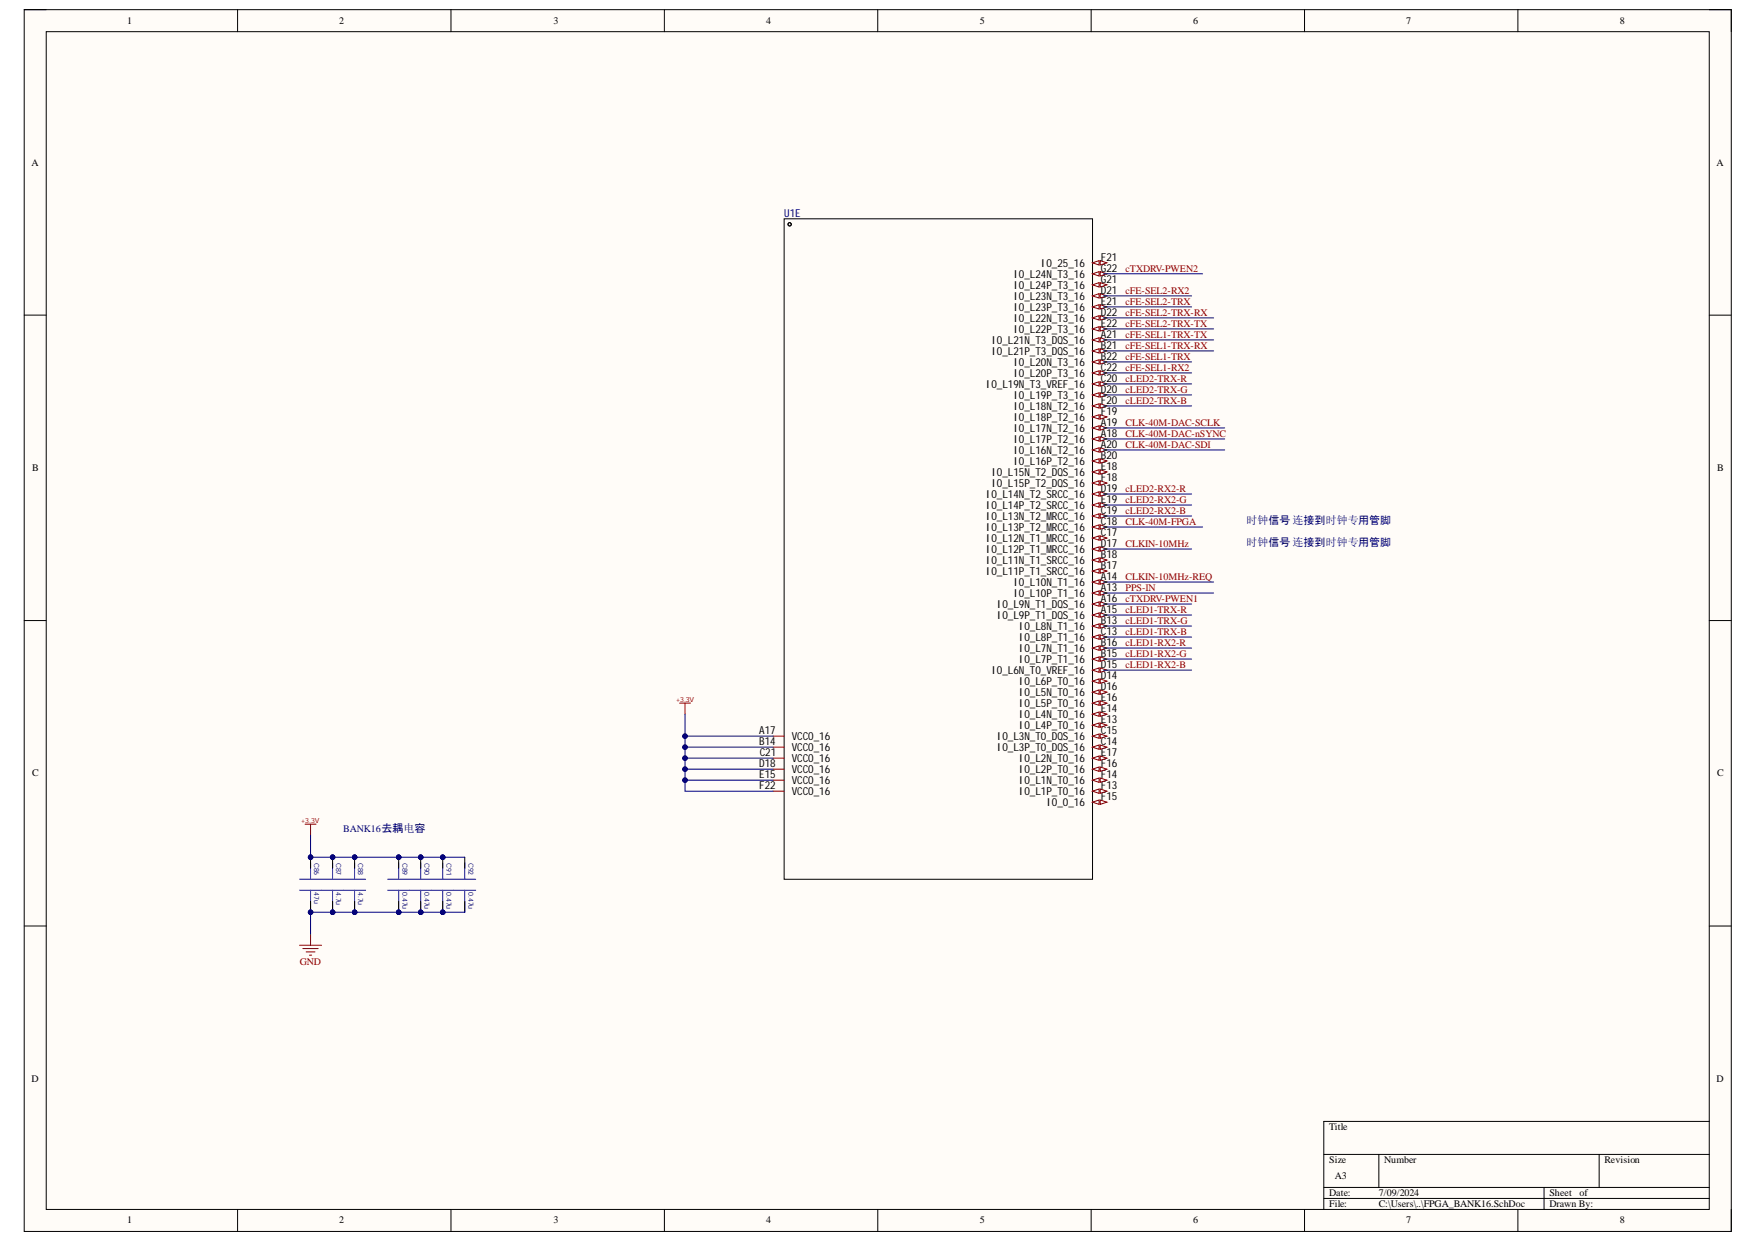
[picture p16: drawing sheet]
<svg xmlns="http://www.w3.org/2000/svg" width="297mm" height="210mm" viewBox="0 0 297 210" stroke-linecap="round" stroke-linejoin="round" font-family="sans-serif">
<defs><g id="words">
<g font-size="1.9" fill="#000080">
<text x="132.7" y="36.7">U1E</text>
<text x="210.9" y="88.7">时钟信号 连接到时钟专用管脚</text>
<text x="210.9" y="92.4">时钟信号 连接到时钟专用管脚</text>
</g>
<g font-size="1.9">
<text x="171.4" y="47">IO_L24N_T3_16</text>
<text x="176.1" y="45.1">IO_25_16</text>
<text x="186.2" y="47.9">G21</text>
<text x="186.2" y="46">G22</text>
<text x="186.2" y="44.2">F21</text>
<text x="171.4" y="52.5">IO_L23P_T3_16</text>
<text x="171.4" y="50.7">IO_L23N_T3_16</text>
<text x="171.4" y="48.8">IO_L24P_T3_16</text>
<text x="186.2" y="53.5">D22</text>
<text x="186.2" y="51.6">E21</text>
<text x="186.2" y="49.8">D21</text>
<text x="167.7" y="60">IO_L21P_T3_DQS_16</text>
<text x="167.7" y="58.1">IO_L21N_T3_DQS_16</text>
<text x="171.4" y="56.3">IO_L22P_T3_16</text>
<text x="171.4" y="54.4">IO_L22N_T3_16</text>
<text x="186.2" y="59.1">B21</text>
<text x="186.2" y="57.2">A21</text>
<text x="186.2" y="55.3">E22</text>
<text x="166.8" y="65.6">IO_L19N_T3_VREF_16</text>
<text x="171.4" y="63.7">IO_L20P_T3_16</text>
<text x="171.4" y="61.8">IO_L20N_T3_16</text>
<text x="186.2" y="64.6">C20 cLED2-TRX-R</text>
<text x="186.2" y="62.8">C22</text>
<text x="186.2" y="60.9">B22</text>
<text x="171.4" y="71.2">IO_L18P_T2_16</text>
<text x="171.4" y="69.3">IO_L18N_T2_16</text>
<text x="171.4" y="67.4">IO_L19P_T3_16</text>
<text x="186.2" y="70.2">F19</text>
<text x="186.2" y="68.4">F20 cLED2-TRX-B</text>
<text x="186.2" y="66.5">D20 cLED2-TRX-G</text>
<text x="171.4" y="76.7">IO_L16N_T2_16</text>
<text x="171.4" y="74.9">IO_L17P_T2_16</text>
<text x="171.4" y="73">IO_L17N_T2_16</text>
<text x="186.2" y="77.7">B20</text>
<text x="186.2" y="75.8">A20 CLK-40M-DAC-SDI</text>
<text x="186.2" y="73.9">A18 CLK-40M-DAC-nSYNC</text>
<text x="186.2" y="72.1">A19 CLK-40M-DAC-SCLK</text>
<text x="167.7" y="82.3">IO_L15P_T2_DQS_16</text>
<text x="167.7" y="80.5">IO_L15N_T2_DQS_16</text>
<text x="171.4" y="78.6">IO_L16P_T2_16</text>
<text x="186.2" y="83.3">D19 cLED2-RX2-R</text>
<text x="186.2" y="81.4">F18</text>
<text x="186.2" y="79.5">E18</text>
<text x="166.8" y="89.8">IO_L13P_T2_MRCC_16</text>
<text x="166.8" y="87.9">IO_L13N_T2_MRCC_16</text>
<text x="166.8" y="86">IO_L14P_T2_SRCC_16</text>
<text x="166.8" y="84.2">IO_L14N_T2_SRCC_16</text>
<text x="186.2" y="88.8">C18 CLK-40M-FPGA</text>
<text x="186.2" y="87">C19 cLED2-RX2-B</text>
<text x="186.2" y="85.1">E19 cLED2-RX2-G</text>
<text x="166.8" y="95.3">IO_L11N_T1_SRCC_16</text>
<text x="166.8" y="93.5">IO_L12P_T1_MRCC_16</text>
<text x="166.8" y="91.6">IO_L12N_T1_MRCC_16</text>
<text x="186.2" y="94.4">B18</text>
<text x="186.2" y="92.6">D17</text>
<text x="186.2" y="90.7">C17</text>
<text x="166.8" y="97.2">IO_L11P_T1_SRCC_16</text>
<text x="171.4" y="100.9">IO_L10P_T1_16</text>
<text x="171.4" y="99.1">IO_L10N_T1_16</text>
<text x="186.2" y="101.9">A16 cTXDRV-PWEN1</text>
<text x="186.2" y="100">A13</text>
<text x="186.2" y="98.1">A14 CLKIN-10MHz-REQ</text>
<text x="186.2" y="96.3">B17</text>
<text x="168.6" y="104.7">IO_L9P_T1_DQS_16</text>
<text x="168.6" y="102.8">IO_L9N_T1_DQS_16</text>
<text x="172.4" y="106.5">IO_L8N_T1_16</text>
<text x="186.2" y="107.4">C13</text>
<text x="186.2" y="105.6">B13</text>
<text x="186.2" y="103.7">A15</text>
<text x="167.7" y="114">IO_L6N_T0_VREF_16</text>
<text x="172.4" y="112.1">IO_L7P_T1_16</text>
<text x="172.4" y="110.2">IO_L7N_T1_16</text>
<text x="172.4" y="108.4">IO_L8P_T1_16</text>
<text x="186.2" y="113">D15</text>
<text x="186.2" y="111.2">B15</text>
<text x="186.2" y="109.3">B16 cLED1-RX2-R</text>
<text x="172.4" y="119.5">IO_L5P_T0_16</text>
<text x="172.4" y="117.7">IO_L5N_T0_16</text>
<text x="172.4" y="115.8">IO_L6P_T0_16</text>
<text x="186.2" y="118.6">E16</text>
<text x="186.2" y="116.8">D16</text>
<text x="186.2" y="114.9">D14</text>
<text x="128.4" y="124.2">A17</text>
<text x="133.9" y="125.1">VCCO_16</text>
<text x="168.6" y="125.1">IO_L3N_T0_DQS_16</text>
<text x="172.4" y="123.3">IO_L4P_T0_16</text>
<text x="172.4" y="121.4">IO_L4N_T0_16</text>
<text x="186.2" y="124.2">C15</text>
<text x="186.2" y="122.3">E13</text>
<text x="186.2" y="120.5">E14</text>
<text x="128.4" y="126.1">B14</text>
<text x="128.4" y="129.8">D18</text>
<text x="128.4" y="131.6">E15</text>
<text x="128.5" y="127.9">C21</text>
<text x="133.9" y="127">VCCO_16</text>
<text x="133.9" y="128.9">VCCO_16</text>
<text x="133.9" y="130.7">VCCO_16</text>
<text x="168.6" y="127">IO_L3P_T0_DQS_16</text>
<text x="172.4" y="130.7">IO_L2P_T0_16</text>
<text x="172.4" y="128.9">IO_L2N_T0_16</text>
<text x="186.2" y="131.6">F14</text>
<text x="186.2" y="129.8">F16</text>
<text x="186.2" y="127.9">E17</text>
<text x="186.2" y="126.1">C14</text>
<text x="128.4" y="133.5">F22</text>
<text x="133.9" y="132.6">VCCO_16</text>
<text x="133.9" y="134.4">VCCO_16</text>
<text x="172.4" y="134.4">IO_L1P_T0_16</text>
<text x="172.4" y="132.6">IO_L1N_T0_16</text>
<text x="177" y="136.3">IO_0_16</text>
<text x="186.2" y="135.4">F15</text>
<text x="186.2" y="133.5">F13</text>
</g>
<g font-size="1.7">
<text x="21.5" y="4.1">1</text>
<text x="57.4" y="4.1">2</text>
<text x="93.6" y="4.1">3</text>
<text x="129.6" y="4.1">4</text>
<text x="165.8" y="4.1">5</text>
<text x="201.8" y="4.1">6</text>
<text x="237.9" y="4.1">7</text>
<text x="274" y="4.1">8</text>
<text x="5.3" y="28">A</text>
<text x="290.4" y="28">A</text>
<text x="5.4" y="79.7">B</text>
<text x="290.4" y="79.7">B</text>
<text x="5.4" y="131.3">C</text>
<text x="290.4" y="131.3">C</text>
<text x="5.3" y="183">D</text>
<text x="290.4" y="183">D</text>
<text x="224.8" y="191.1">Title</text>
<text x="224.8" y="196.7">Size</text>
<text x="234.2" y="196.7">Number</text>
<text x="271.4" y="196.7">Revision</text>
<text x="224.8" y="202.3">Date:</text>
<text x="225.8" y="199.5">A3</text>
<text x="233.2" y="202.3">7/09/2024</text>
<text x="262.1" y="202.3">Sheet</text>
<text x="267.2" y="202.3">of</text>
<text x="21.5" y="206.9">1</text>
<text x="57.4" y="206.9">2</text>
<text x="93.6" y="206.9">3</text>
<text x="129.6" y="206.9">4</text>
<text x="165.8" y="206.9">5</text>
<text x="201.8" y="206.9">6</text>
<text x="224.8" y="204.1">File:</text>
<text x="233.2" y="204.1">C:\Users\..\FPGA_BANK16.SchDoc</text>
<text x="237.9" y="206.9">7</text>
<text x="262.1" y="204.1">Drawn By:</text>
<text x="274" y="206.9">8</text>
</g>
<g font-size="1.7" fill="#980000">
<text x="190.4" y="45.9">cTXDRV-PWEN2</text>
<text x="190.4" y="49.7">cFE-SEL2-RX2</text>
<text x="190.4" y="51.5">cFE-SEL2-TRX</text>
<text x="190.4" y="53.4">cFE-SEL2-TRX-RX</text>
<text x="190.4" y="57.1">cFE-SEL1-TRX-TX</text>
<text x="190.4" y="59">cFE-SEL1-TRX-RX</text>
<text x="190.4" y="55.3">cFE-SEL2-TRX-TX</text>
<text x="190.4" y="60.8">cFE-SEL1-TRX</text>
<text x="190.4" y="62.7">cFE-SEL1-RX2</text>
<text x="190.4" y="92.5">CLKIN-10MHz</text>
<text x="190.4" y="99.9">PPS-IN</text>
<text x="190.4" y="103.6">cLED1-TRX-R</text>
<text x="190.4" y="105.5">cLED1-TRX-G</text>
<text x="190.4" y="107.4">cLED1-TRX-B</text>
<text x="190.4" y="111.1">cLED1-RX2-G</text>
<text x="190.4" y="112.9">cLED1-RX2-B</text>
</g>
<text font-size="1.7" fill="#000080" x="58.1" y="140.8">BANK16去耦电容</text>
<text font-size="1.7" fill="#800000" x="50.7" y="163.2">GND</text>
<g font-size="1.2" fill="#800000">
<text x="114.4" y="118.7">+3.3V</text>
<text x="51" y="139.2">+3.3V</text>
</g>
<g font-size="1.2" fill="#000080">
<text x="53.2" y="145.9" transform="rotate(90 53.2 145.9)">C86</text>
<text x="56.9" y="145.9" transform="rotate(90 56.9 145.9)">C87</text>
<text x="60.6" y="145.9" transform="rotate(90 60.6 145.9)">C88</text>
<text x="68.1" y="145.9" transform="rotate(90 68.1 145.9)">C89</text>
<text x="71.8" y="145.9" transform="rotate(90 71.8 145.9)">C90</text>
<text x="75.5" y="146" transform="rotate(90 75.5 146)">C91</text>
<text x="79.2" y="145.9" transform="rotate(90 79.2 145.9)">C92</text>
<text x="53.2" y="150.9" transform="rotate(90 53.2 150.9)">47u</text>
<text x="56.9" y="150.9" transform="rotate(90 56.9 150.9)">4.7u</text>
<text x="60.6" y="150.9" transform="rotate(90 60.6 150.9)">4.7u</text>
<text x="68.1" y="150.9" transform="rotate(90 68.1 150.9)">0.47u</text>
<text x="71.8" y="150.9" transform="rotate(90 71.8 150.9)">0.47u</text>
<text x="75.5" y="150.9" transform="rotate(90 75.5 150.9)">0.47u</text>
<text x="79.2" y="150.9" transform="rotate(90 79.2 150.9)">0.47u</text>
</g>
</g></defs>
<path d="M4.1 1.6h288.8v206.7h-288.8z" fill-rule="evenodd" fill="#fffcf8"/>
<path d="M4.1 1.6h288.8v206.7h-288.8z" fill="none" stroke="#000" stroke-width=".17"/>
<path d="M7.8 5.4h281.3v199.2h-281.3z" fill-rule="evenodd" fill="#fffcf8"/>
<g fill="none" stroke="#000" stroke-width=".17">
<path d="M4.1 1.6h3.7M7.8 5.4h281.3v199.2h-281.3zM40.2 1.6v3.8M76.3 1.6v3.8M112.4 1.6v3.8M148.5 1.6v3.8M184.6 1.6v3.8M220.7 1.6v3.8M256.8 1.6v3.8M289.1 1.6h3.8v3.8M4.1 53.3h3.7M289.1 53.3h3.8"/>
<path d="M4.1 105h3.7M289.1 105h3.8M4.1 156.6h3.7M289.1 156.6h3.8M223.9 195.3h65.2M233.2 195.3v5.5M270.5 195.3v5.5M289.1 189.7h-65.2v14.9M40.2 204.6v3.7M76.3 204.6v3.7M112.4 204.6v3.7M148.5 204.6v3.7"/>
<path d="M184.6 204.6v3.7M220.7 204.6v3.7M223.9 200.8h65.2M223.9 202.7h65.2M256.8 204.6v3.7M261.2 200.8v3.8M292.9 204.6v3.7"/>
</g>
<circle cx="52.5" cy="145" r=".37" fill="#000080"/>
<circle cx="52.5" cy="145" r=".37" fill="none" stroke="#000080" stroke-width=".17"/>
<circle cx="52.5" cy="154.3" r=".37" fill="#000080"/>
<circle cx="52.5" cy="154.3" r=".37" fill="none" stroke="#000080" stroke-width=".17"/>
<path d="M50.7 148.7h3.7M50.7 150.6h3.7M52.5 145.9v2.8M52.5 150.6v3.7" fill="none" stroke="#00f" stroke-width=".17"/>
<path d="M52.5 145v1.9" fill="none" stroke="#000" stroke-width=".17"/>
<circle cx="52.5" cy="145" r=".37" fill="#000080"/>
<circle cx="52.5" cy="145" r=".37" fill="none" stroke="#000080" stroke-width=".17"/>
<path d="M52.5 152.4v1.9" fill="none" stroke="#000" stroke-width=".17"/>
<circle cx="52.5" cy="154.3" r=".37" fill="#000080"/>
<circle cx="52.5" cy="154.3" r=".37" fill="none" stroke="#000080" stroke-width=".17"/>
<circle cx="56.3" cy="145" r=".37" fill="#000080"/>
<circle cx="56.3" cy="145" r=".37" fill="none" stroke="#000080" stroke-width=".17"/>
<circle cx="56.3" cy="154.3" r=".37" fill="#000080"/>
<circle cx="56.3" cy="154.3" r=".37" fill="none" stroke="#000080" stroke-width=".17"/>
<path d="M54.4 148.7h3.7M54.4 150.6h3.7M56.3 145.9v2.8M56.3 150.6v3.7" fill="none" stroke="#00f" stroke-width=".17"/>
<path d="M56.3 145v1.9" fill="none" stroke="#000" stroke-width=".17"/>
<circle cx="56.3" cy="145" r=".37" fill="#000080"/>
<circle cx="56.3" cy="145" r=".37" fill="none" stroke="#000080" stroke-width=".17"/>
<path d="M56.3 152.4v1.9" fill="none" stroke="#000" stroke-width=".17"/>
<circle cx="56.3" cy="154.3" r=".37" fill="#000080"/>
<circle cx="56.3" cy="154.3" r=".37" fill="none" stroke="#000080" stroke-width=".17"/>
<circle cx="60" cy="145" r=".37" fill="#000080"/>
<circle cx="60" cy="145" r=".37" fill="none" stroke="#000080" stroke-width=".17"/>
<circle cx="60" cy="154.3" r=".37" fill="#000080"/>
<circle cx="60" cy="154.3" r=".37" fill="none" stroke="#000080" stroke-width=".17"/>
<path d="M58.1 148.7h3.7M58.1 150.6h3.7M60 145.9v2.8M60 150.6v3.7" fill="none" stroke="#00f" stroke-width=".17"/>
<path d="M60 145v1.9" fill="none" stroke="#000" stroke-width=".17"/>
<circle cx="60" cy="145" r=".37" fill="#000080"/>
<circle cx="60" cy="145" r=".37" fill="none" stroke="#000080" stroke-width=".17"/>
<path d="M60 152.4v1.9" fill="none" stroke="#000" stroke-width=".17"/>
<circle cx="60" cy="154.3" r=".37" fill="#000080"/>
<circle cx="60" cy="154.3" r=".37" fill="none" stroke="#000080" stroke-width=".17"/>
<path d="M51.6 139.4h1.9M52.5 139.4v1.9M50.7 159.9h3.7M52.5 158v1.9M51.2 160.4h2.6M51.8 161h1.5M52.3 161.6h.4" fill="none" stroke="#800000" stroke-width=".17"/>
<circle cx="67.4" cy="145" r=".37" fill="#000080"/>
<circle cx="67.4" cy="145" r=".37" fill="none" stroke="#000080" stroke-width=".17"/>
<circle cx="67.4" cy="154.3" r=".37" fill="#000080"/>
<circle cx="67.4" cy="154.3" r=".37" fill="none" stroke="#000080" stroke-width=".17"/>
<path d="M65.6 148.7h3.7M65.6 150.6h3.7M67.4 145.9v2.8M67.4 150.6v3.7" fill="none" stroke="#00f" stroke-width=".17"/>
<path d="M67.4 145v1.9" fill="none" stroke="#000" stroke-width=".17"/>
<circle cx="67.4" cy="145" r=".37" fill="#000080"/>
<circle cx="67.4" cy="145" r=".37" fill="none" stroke="#000080" stroke-width=".17"/>
<path d="M67.4 152.4v1.9" fill="none" stroke="#000" stroke-width=".17"/>
<circle cx="67.4" cy="154.3" r=".37" fill="#000080"/>
<circle cx="67.4" cy="154.3" r=".37" fill="none" stroke="#000080" stroke-width=".17"/>
<circle cx="71.2" cy="145" r=".37" fill="#000080"/>
<circle cx="71.2" cy="145" r=".37" fill="none" stroke="#000080" stroke-width=".17"/>
<circle cx="71.2" cy="154.3" r=".37" fill="#000080"/>
<circle cx="71.2" cy="154.3" r=".37" fill="none" stroke="#000080" stroke-width=".17"/>
<path d="M69.3 148.7h3.7M69.3 150.6h3.7M71.2 145.9v2.8M71.2 150.6v3.7" fill="none" stroke="#00f" stroke-width=".17"/>
<path d="M71.2 145v1.9" fill="none" stroke="#000" stroke-width=".17"/>
<circle cx="71.2" cy="145" r=".37" fill="#000080"/>
<circle cx="71.2" cy="145" r=".37" fill="none" stroke="#000080" stroke-width=".17"/>
<path d="M71.2 152.4v1.9" fill="none" stroke="#000" stroke-width=".17"/>
<circle cx="71.2" cy="154.3" r=".37" fill="#000080"/>
<circle cx="71.2" cy="154.3" r=".37" fill="none" stroke="#000080" stroke-width=".17"/>
<circle cx="74.9" cy="145" r=".37" fill="#000080"/>
<circle cx="74.9" cy="145" r=".37" fill="none" stroke="#000080" stroke-width=".17"/>
<circle cx="74.9" cy="154.3" r=".37" fill="#000080"/>
<circle cx="74.9" cy="154.3" r=".37" fill="none" stroke="#000080" stroke-width=".17"/>
<path d="M73 148.7h3.7M73 150.6h3.7M74.9 145.9v2.8M74.9 150.6v3.7" fill="none" stroke="#00f" stroke-width=".17"/>
<path d="M74.9 145v1.9" fill="none" stroke="#000" stroke-width=".17"/>
<circle cx="74.9" cy="145" r=".37" fill="#000080"/>
<circle cx="74.9" cy="145" r=".37" fill="none" stroke="#000080" stroke-width=".17"/>
<path d="M74.9 152.4v1.9" fill="none" stroke="#000" stroke-width=".17"/>
<circle cx="74.9" cy="154.3" r=".37" fill="#000080"/>
<circle cx="74.9" cy="154.3" r=".37" fill="none" stroke="#000080" stroke-width=".17"/>
<path d="M76.7 148.7h3.8M76.7 150.6h3.8M78.6 145.9v2.8M78.6 150.6v3.7" fill="none" stroke="#00f" stroke-width=".17"/>
<path d="M132.6 37h52.2v111.7h-52.2zM78.6 145v1.9M78.6 152.4v1.9" fill="none" stroke="#000" stroke-width=".17"/>
<path d="M114.9 118.9h1.9M115.9 118.9v1.9" fill="none" stroke="#800000" stroke-width=".17"/>
<path d="M184.8 135.7h1.9" fill="none" stroke="#800" stroke-width=".17"/>
<path d="M184.8 135.7l1.1-.4v.8z" fill="#f8fcff"/>
<path d="M184.8 135.7l1.1-.4v.8z" fill="none" stroke="#800" stroke-width=".17"/>
<path d="M186.1 135.3l1.1 .4-1.1 .4z" fill="#f8fcff"/>
<path d="M184.8 133.8h1.9M186.1 135.3l1.1 .4-1.1 .4z" fill="none" stroke="#800" stroke-width=".17"/>
<path d="M184.8 133.8l1.1-.3v.7z" fill="#f8fcff"/>
<path d="M184.8 133.8l1.1-.3v.7z" fill="none" stroke="#800" stroke-width=".17"/>
<path d="M186.1 133.5l1.1 .3-1.1 .4z" fill="#f8fcff"/>
<path d="M184.8 132h1.9M186.1 133.5l1.1 .3-1.1 .4z" fill="none" stroke="#800" stroke-width=".17"/>
<path d="M184.8 132l1.1-.4v.7z" fill="#f8fcff"/>
<path d="M184.8 132l1.1-.4v.7z" fill="none" stroke="#800" stroke-width=".17"/>
<path d="M186.1 131.6l1.1 .4-1.1 .3z" fill="#f8fcff"/>
<path d="M184.8 130.1h1.9M186.1 131.6l1.1 .4-1.1 .3z" fill="none" stroke="#800" stroke-width=".17"/>
<path d="M184.8 130.1l1.1-.4v.8z" fill="#f8fcff"/>
<path d="M184.8 130.1l1.1-.4v.8z" fill="none" stroke="#800" stroke-width=".17"/>
<path d="M186.1 129.7l1.1 .4-1.1 .4z" fill="#f8fcff"/>
<path d="M184.8 128.2h1.9M186.1 129.7l1.1 .4-1.1 .4z" fill="none" stroke="#800" stroke-width=".17"/>
<path d="M184.8 128.2l1.1-.3v.7z" fill="#f8fcff"/>
<path d="M184.8 128.2l1.1-.3v.7z" fill="none" stroke="#800" stroke-width=".17"/>
<path d="M186.1 127.9l1.1 .3-1.1 .4z" fill="#f8fcff"/>
<path d="M184.8 126.4h1.9M186.1 127.9l1.1 .3-1.1 .4z" fill="none" stroke="#800" stroke-width=".17"/>
<path d="M184.8 126.4l1.1-.4v.7z" fill="#f8fcff"/>
<path d="M184.8 126.4l1.1-.4v.7z" fill="none" stroke="#800" stroke-width=".17"/>
<path d="M186.1 126l1.1 .4-1.1 .3z" fill="#f8fcff"/>
<path d="M184.8 124.5h1.9M186.1 126l1.1 .4-1.1 .3z" fill="none" stroke="#800" stroke-width=".17"/>
<path d="M184.8 124.5l1.1-.4v.8z" fill="#f8fcff"/>
<path d="M184.8 124.5l1.1-.4v.8z" fill="none" stroke="#800" stroke-width=".17"/>
<path d="M186.1 124.1l1.1 .4-1.1 .4z" fill="#f8fcff"/>
<path d="M184.8 122.7h1.9M186.1 124.1l1.1 .4-1.1 .4z" fill="none" stroke="#800" stroke-width=".17"/>
<path d="M184.8 122.7l1.1-.4v.7z" fill="#f8fcff"/>
<path d="M184.8 122.7l1.1-.4v.7z" fill="none" stroke="#800" stroke-width=".17"/>
<path d="M186.1 122.3l1.1 .4-1.1 .3z" fill="#f8fcff"/>
<path d="M184.8 120.8h1.9M186.1 122.3l1.1 .4-1.1 .3z" fill="none" stroke="#800" stroke-width=".17"/>
<path d="M184.8 120.8l1.1-.4v.8z" fill="#f8fcff"/>
<path d="M184.8 120.8l1.1-.4v.8z" fill="none" stroke="#800" stroke-width=".17"/>
<path d="M186.1 120.4l1.1 .4-1.1 .4z" fill="#f8fcff"/>
<path d="M184.8 118.9h1.9M186.1 120.4l1.1 .4-1.1 .4z" fill="none" stroke="#800" stroke-width=".17"/>
<path d="M184.8 118.9l1.1-.3v.7z" fill="#f8fcff"/>
<path d="M184.8 118.9l1.1-.3v.7z" fill="none" stroke="#800" stroke-width=".17"/>
<path d="M186.1 118.6l1.1 .3-1.1 .4z" fill="#f8fcff"/>
<path d="M184.8 117.1h1.9M186.1 118.6l1.1 .3-1.1 .4z" fill="none" stroke="#800" stroke-width=".17"/>
<path d="M184.8 117.1l1.1-.4v.7z" fill="#f8fcff"/>
<path d="M184.8 117.1l1.1-.4v.7z" fill="none" stroke="#800" stroke-width=".17"/>
<path d="M186.1 116.7l1.1 .4-1.1 .3z" fill="#f8fcff"/>
<path d="M184.8 115.2h1.9M186.1 116.7l1.1 .4-1.1 .3z" fill="none" stroke="#800" stroke-width=".17"/>
<path d="M184.8 115.2l1.1-.4v.8z" fill="#f8fcff"/>
<path d="M184.8 115.2l1.1-.4v.8z" fill="none" stroke="#800" stroke-width=".17"/>
<path d="M186.1 114.8l1.1 .4-1.1 .4z" fill="#f8fcff"/>
<path d="M184.8 113.3h1.9M186.1 114.8l1.1 .4-1.1 .4z" fill="none" stroke="#800" stroke-width=".17"/>
<path d="M184.8 113.3l1.1-.3v.7z" fill="#f8fcff"/>
<path d="M184.8 113.3l1.1-.3v.7z" fill="none" stroke="#800" stroke-width=".17"/>
<path d="M186.1 113l1.1 .3-1.1 .4z" fill="#f8fcff"/>
<path d="M184.8 111.5h1.9M186.1 113l1.1 .3-1.1 .4z" fill="none" stroke="#800" stroke-width=".17"/>
<path d="M184.8 111.5l1.1-.4v.8z" fill="#f8fcff"/>
<path d="M184.8 111.5l1.1-.4v.8z" fill="none" stroke="#800" stroke-width=".17"/>
<path d="M186.1 111.1l1.1 .4-1.1 .4z" fill="#f8fcff"/>
<path d="M184.8 109.6h1.9M186.1 111.1l1.1 .4-1.1 .4z" fill="none" stroke="#800" stroke-width=".17"/>
<path d="M184.8 109.6l1.1-.4v.8z" fill="#f8fcff"/>
<path d="M184.8 109.6l1.1-.4v.8z" fill="none" stroke="#800" stroke-width=".17"/>
<path d="M186.1 109.2l1.1 .4-1.1 .4z" fill="#f8fcff"/>
<path d="M184.8 107.8h1.9M186.1 109.2l1.1 .4-1.1 .4z" fill="none" stroke="#800" stroke-width=".17"/>
<path d="M184.8 107.8l1.1-.4v.7z" fill="#f8fcff"/>
<path d="M184.8 107.8l1.1-.4v.7z" fill="none" stroke="#800" stroke-width=".17"/>
<path d="M186.1 107.4l1.1 .4-1.1 .3z" fill="#f8fcff"/>
<path d="M184.8 105.9h1.9M186.1 107.4l1.1 .4-1.1 .3z" fill="none" stroke="#800" stroke-width=".17"/>
<path d="M184.8 105.9l1.1-.4v.8z" fill="#f8fcff"/>
<path d="M184.8 105.9l1.1-.4v.8z" fill="none" stroke="#800" stroke-width=".17"/>
<path d="M186.1 105.5l1.1 .4-1.1 .4z" fill="#f8fcff"/>
<path d="M184.8 104h1.9M186.1 105.5l1.1 .4-1.1 .4z" fill="none" stroke="#800" stroke-width=".17"/>
<path d="M184.8 104l1.1-.3v.7z" fill="#f8fcff"/>
<path d="M184.8 104l1.1-.3v.7z" fill="none" stroke="#800" stroke-width=".17"/>
<path d="M186.1 103.7l1.1 .3-1.1 .4z" fill="#f8fcff"/>
<path d="M184.8 102.2h1.9M186.1 103.7l1.1 .3-1.1 .4z" fill="none" stroke="#800" stroke-width=".17"/>
<path d="M184.8 102.2l1.1-.4v.7z" fill="#f8fcff"/>
<path d="M184.8 102.2l1.1-.4v.7z" fill="none" stroke="#800" stroke-width=".17"/>
<path d="M186.1 101.8l1.1 .4-1.1 .3z" fill="#f8fcff"/>
<path d="M184.8 100.3h1.9M186.1 101.8l1.1 .4-1.1 .3z" fill="none" stroke="#800" stroke-width=".17"/>
<path d="M184.8 100.3l1.1-.4v.8z" fill="#f8fcff"/>
<path d="M184.8 100.3l1.1-.4v.8z" fill="none" stroke="#800" stroke-width=".17"/>
<path d="M186.1 99.9l1.1 .4-1.1 .4z" fill="#f8fcff"/>
<path d="M184.8 98.4h1.9M186.1 99.9l1.1 .4-1.1 .4z" fill="none" stroke="#800" stroke-width=".17"/>
<path d="M184.8 98.4l1.1-.3v.7z" fill="#f8fcff"/>
<path d="M184.8 98.4l1.1-.3v.7z" fill="none" stroke="#800" stroke-width=".17"/>
<path d="M186.1 98.1l1.1 .3-1.1 .4z" fill="#f8fcff"/>
<path d="M184.8 96.6h1.9M186.1 98.1l1.1 .3-1.1 .4z" fill="none" stroke="#800" stroke-width=".17"/>
<path d="M184.8 96.6l1.1-.4v.8z" fill="#f8fcff"/>
<path d="M184.8 96.6l1.1-.4v.8z" fill="none" stroke="#800" stroke-width=".17"/>
<path d="M186.1 96.2l1.1 .4-1.1 .4z" fill="#f8fcff"/>
<path d="M184.8 94.7h1.9M186.1 96.2l1.1 .4-1.1 .4z" fill="none" stroke="#800" stroke-width=".17"/>
<path d="M184.8 94.7l1.1-.3v.7z" fill="#f8fcff"/>
<path d="M184.8 94.7l1.1-.3v.7z" fill="none" stroke="#800" stroke-width=".17"/>
<path d="M186.1 94.4l1.1 .3-1.1 .4z" fill="#f8fcff"/>
<path d="M184.8 92.9h1.9M186.1 94.4l1.1 .3-1.1 .4z" fill="none" stroke="#800" stroke-width=".17"/>
<path d="M184.8 92.9l1.1-.4v.7z" fill="#f8fcff"/>
<path d="M184.8 92.9l1.1-.4v.7z" fill="none" stroke="#800" stroke-width=".17"/>
<path d="M186.1 92.5l1.1 .4-1.1 .3z" fill="#f8fcff"/>
<path d="M184.8 91h1.9M186.1 92.5l1.1 .4-1.1 .3z" fill="none" stroke="#800" stroke-width=".17"/>
<path d="M184.8 91l1.1-.4v.8z" fill="#f8fcff"/>
<path d="M184.8 91l1.1-.4v.8z" fill="none" stroke="#800" stroke-width=".17"/>
<path d="M186.1 90.6l1.1 .4-1.1 .4z" fill="#f8fcff"/>
<path d="M184.8 89.1h1.9M186.1 90.6l1.1 .4-1.1 .4z" fill="none" stroke="#800" stroke-width=".17"/>
<path d="M184.8 89.1l1.1-.3v.7z" fill="#f8fcff"/>
<path d="M184.8 89.1l1.1-.3v.7z" fill="none" stroke="#800" stroke-width=".17"/>
<path d="M186.1 88.8l1.1 .3-1.1 .4z" fill="#f8fcff"/>
<path d="M184.8 87.3h1.9M186.1 88.8l1.1 .3-1.1 .4z" fill="none" stroke="#800" stroke-width=".17"/>
<path d="M184.8 87.3l1.1-.4v.8z" fill="#f8fcff"/>
<path d="M184.8 87.3l1.1-.4v.8z" fill="none" stroke="#800" stroke-width=".17"/>
<path d="M186.1 86.9l1.1 .4-1.1 .4z" fill="#f8fcff"/>
<path d="M184.8 85.4h1.9M186.1 86.9l1.1 .4-1.1 .4z" fill="none" stroke="#800" stroke-width=".17"/>
<path d="M184.8 85.4l1.1-.4v.8z" fill="#f8fcff"/>
<path d="M184.8 85.4l1.1-.4v.8z" fill="none" stroke="#800" stroke-width=".17"/>
<path d="M186.1 85l1.1 .4-1.1 .4z" fill="#f8fcff"/>
<path d="M184.8 83.6h1.9M186.1 85l1.1 .4-1.1 .4z" fill="none" stroke="#800" stroke-width=".17"/>
<path d="M184.8 83.6l1.1-.4v.7z" fill="#f8fcff"/>
<path d="M184.8 83.6l1.1-.4v.7z" fill="none" stroke="#800" stroke-width=".17"/>
<path d="M186.1 83.2l1.1 .4-1.1 .3z" fill="#f8fcff"/>
<path d="M184.8 81.7h1.9M186.1 83.2l1.1 .4-1.1 .3z" fill="none" stroke="#800" stroke-width=".17"/>
<path d="M184.8 81.7l1.1-.4v.8z" fill="#f8fcff"/>
<path d="M184.8 81.7l1.1-.4v.8z" fill="none" stroke="#800" stroke-width=".17"/>
<path d="M186.1 81.3l1.1 .4-1.1 .4z" fill="#f8fcff"/>
<path d="M184.8 79.8h1.9M186.1 81.3l1.1 .4-1.1 .4z" fill="none" stroke="#800" stroke-width=".17"/>
<path d="M184.8 79.8l1.1-.3v.7z" fill="#f8fcff"/>
<path d="M184.8 79.8l1.1-.3v.7z" fill="none" stroke="#800" stroke-width=".17"/>
<path d="M186.1 79.5l1.1 .3-1.1 .4z" fill="#f8fcff"/>
<path d="M184.8 78h1.9M186.1 79.5l1.1 .3-1.1 .4z" fill="none" stroke="#800" stroke-width=".17"/>
<path d="M184.8 78l1.1-.4v.7z" fill="#f8fcff"/>
<path d="M184.8 78l1.1-.4v.7z" fill="none" stroke="#800" stroke-width=".17"/>
<path d="M186.1 77.6l1.1 .4-1.1 .3z" fill="#f8fcff"/>
<path d="M184.8 76.1h1.9M186.1 77.6l1.1 .4-1.1 .3z" fill="none" stroke="#800" stroke-width=".17"/>
<path d="M184.8 76.1l1.1-.4v.8z" fill="#f8fcff"/>
<path d="M184.8 76.1l1.1-.4v.8z" fill="none" stroke="#800" stroke-width=".17"/>
<path d="M186.1 75.7l1.1 .4-1.1 .4z" fill="#f8fcff"/>
<path d="M184.8 74.2h1.9M186.1 75.7l1.1 .4-1.1 .4z" fill="none" stroke="#800" stroke-width=".17"/>
<path d="M184.8 74.2l1.1-.3v.7z" fill="#f8fcff"/>
<path d="M184.8 74.2l1.1-.3v.7z" fill="none" stroke="#800" stroke-width=".17"/>
<path d="M186.1 73.9l1.1 .3-1.1 .4z" fill="#f8fcff"/>
<path d="M184.8 72.4h1.9M186.1 73.9l1.1 .3-1.1 .4z" fill="none" stroke="#800" stroke-width=".17"/>
<path d="M184.8 72.4l1.1-.4v.8z" fill="#f8fcff"/>
<path d="M184.8 72.4l1.1-.4v.8z" fill="none" stroke="#800" stroke-width=".17"/>
<path d="M186.1 72l1.1 .4-1.1 .4z" fill="#f8fcff"/>
<path d="M184.8 70.5h1.9M186.1 72l1.1 .4-1.1 .4z" fill="none" stroke="#800" stroke-width=".17"/>
<path d="M184.8 70.5l1.1-.4v.8z" fill="#f8fcff"/>
<path d="M184.8 70.5l1.1-.4v.8z" fill="none" stroke="#800" stroke-width=".17"/>
<path d="M186.1 70.1l1.1 .4-1.1 .4z" fill="#f8fcff"/>
<path d="M184.8 68.7h1.9M186.1 70.1l1.1 .4-1.1 .4z" fill="none" stroke="#800" stroke-width=".17"/>
<path d="M184.8 68.7l1.1-.4v.7z" fill="#f8fcff"/>
<path d="M184.8 68.7l1.1-.4v.7z" fill="none" stroke="#800" stroke-width=".17"/>
<path d="M186.1 68.3l1.1 .4-1.1 .3z" fill="#f8fcff"/>
<path d="M184.8 66.8h1.9M186.1 68.3l1.1 .4-1.1 .3z" fill="none" stroke="#800" stroke-width=".17"/>
<path d="M184.8 66.8l1.1-.4v.8z" fill="#f8fcff"/>
<path d="M184.8 66.8l1.1-.4v.8z" fill="none" stroke="#800" stroke-width=".17"/>
<path d="M186.1 66.4l1.1 .4-1.1 .4z" fill="#f8fcff"/>
<path d="M184.8 64.9h1.9M186.1 66.4l1.1 .4-1.1 .4z" fill="none" stroke="#800" stroke-width=".17"/>
<path d="M184.8 64.9l1.1-.3v.7z" fill="#f8fcff"/>
<path d="M184.8 64.9l1.1-.3v.7z" fill="none" stroke="#800" stroke-width=".17"/>
<path d="M186.1 64.6l1.1 .3-1.1 .4z" fill="#f8fcff"/>
<path d="M184.8 63.1h1.9M186.1 64.6l1.1 .3-1.1 .4z" fill="none" stroke="#800" stroke-width=".17"/>
<path d="M184.8 63.1l1.1-.4v.7z" fill="#f8fcff"/>
<path d="M184.8 63.1l1.1-.4v.7z" fill="none" stroke="#800" stroke-width=".17"/>
<path d="M186.1 62.7l1.1 .4-1.1 .3z" fill="#f8fcff"/>
<path d="M184.8 61.2h1.9M186.1 62.7l1.1 .4-1.1 .3z" fill="none" stroke="#800" stroke-width=".17"/>
<path d="M184.8 61.2l1.1-.4v.8z" fill="#f8fcff"/>
<path d="M184.8 61.2l1.1-.4v.8z" fill="none" stroke="#800" stroke-width=".17"/>
<path d="M186.1 60.8l1.1 .4-1.1 .4z" fill="#f8fcff"/>
<path d="M184.8 59.4h1.9M186.1 60.8l1.1 .4-1.1 .4z" fill="none" stroke="#800" stroke-width=".17"/>
<path d="M184.8 59.4l1.1-.4v.7z" fill="#f8fcff"/>
<path d="M184.8 59.4l1.1-.4v.7z" fill="none" stroke="#800" stroke-width=".17"/>
<path d="M186.1 59l1.1 .4-1.1 .3z" fill="#f8fcff"/>
<path d="M184.8 57.5h1.9M186.1 59l1.1 .4-1.1 .3z" fill="none" stroke="#800" stroke-width=".17"/>
<path d="M184.8 57.5l1.1-.4v.8z" fill="#f8fcff"/>
<path d="M184.8 57.5l1.1-.4v.8z" fill="none" stroke="#800" stroke-width=".17"/>
<path d="M186.1 57.1l1.1 .4-1.1 .4z" fill="#f8fcff"/>
<path d="M184.8 55.6h1.9M186.1 57.1l1.1 .4-1.1 .4z" fill="none" stroke="#800" stroke-width=".17"/>
<path d="M184.8 55.6l1.1-.3v.7z" fill="#f8fcff"/>
<path d="M184.8 55.6l1.1-.3v.7z" fill="none" stroke="#800" stroke-width=".17"/>
<path d="M186.1 55.3l1.1 .3-1.1 .4z" fill="#f8fcff"/>
<path d="M184.8 53.8h1.9M186.1 55.3l1.1 .3-1.1 .4z" fill="none" stroke="#800" stroke-width=".17"/>
<path d="M184.8 53.8l1.1-.4v.7z" fill="#f8fcff"/>
<path d="M184.8 53.8l1.1-.4v.7z" fill="none" stroke="#800" stroke-width=".17"/>
<path d="M186.1 53.4l1.1 .4-1.1 .3z" fill="#f8fcff"/>
<path d="M184.8 51.9h1.9M186.1 53.4l1.1 .4-1.1 .3z" fill="none" stroke="#800" stroke-width=".17"/>
<path d="M184.8 51.9l1.1-.4v.8z" fill="#f8fcff"/>
<path d="M184.8 51.9l1.1-.4v.8z" fill="none" stroke="#800" stroke-width=".17"/>
<path d="M186.1 51.5l1.1 .4-1.1 .4z" fill="#f8fcff"/>
<path d="M184.8 50h1.9M186.1 51.5l1.1 .4-1.1 .4z" fill="none" stroke="#800" stroke-width=".17"/>
<path d="M184.8 50l1.1-.3v.7z" fill="#f8fcff"/>
<path d="M184.8 50l1.1-.3v.7z" fill="none" stroke="#800" stroke-width=".17"/>
<path d="M186.1 49.7l1.1 .3-1.1 .4z" fill="#f8fcff"/>
<path d="M184.8 48.2h1.9M186.1 49.7l1.1 .3-1.1 .4z" fill="none" stroke="#800" stroke-width=".17"/>
<path d="M184.8 48.2l1.1-.4v.8z" fill="#f8fcff"/>
<path d="M184.8 48.2l1.1-.4v.8z" fill="none" stroke="#800" stroke-width=".17"/>
<path d="M186.1 47.8l1.1 .4-1.1 .4z" fill="#f8fcff"/>
<path d="M184.8 46.3h1.9M186.1 47.8l1.1 .4-1.1 .4z" fill="none" stroke="#800" stroke-width=".17"/>
<path d="M184.8 46.3l1.1-.4v.8z" fill="#f8fcff"/>
<path d="M184.8 46.3l1.1-.4v.8z" fill="none" stroke="#800" stroke-width=".17"/>
<path d="M186.1 45.9l1.1 .4-1.1 .4z" fill="#f8fcff"/>
<path d="M184.8 44.5h1.9M186.1 45.9l1.1 .4-1.1 .4z" fill="none" stroke="#800" stroke-width=".17"/>
<path d="M184.8 44.5l1.1-.4v.7z" fill="#f8fcff"/>
<path d="M184.8 44.5l1.1-.4v.7z" fill="none" stroke="#800" stroke-width=".17"/>
<path d="M186.1 44.1l1.1 .4-1.1 .3z" fill="#f8fcff"/>
<path d="M186.1 44.1l1.1 .4-1.1 .3zM130.8 124.5h1.8M130.8 126.4h1.8M130.8 128.2h1.8M130.8 130.1h1.8M130.8 132h1.8M130.8 133.8h1.8" fill="none" stroke="#800" stroke-width=".17"/>
<circle cx="133.6" cy="37.9" r=".28" fill="none" stroke="#000" stroke-width=".17"/>
<path d="M52.5 141.3v3.7h26.1" fill="none" stroke="#000080" stroke-width=".17"/>
<circle cx="52.5" cy="145" r=".37" fill="#000080"/>
<circle cx="52.5" cy="145" r=".37" fill="none" stroke="#000080" stroke-width=".17"/>
<circle cx="56.3" cy="145" r=".37" fill="#000080"/>
<circle cx="56.3" cy="145" r=".37" fill="none" stroke="#000080" stroke-width=".17"/>
<circle cx="60" cy="145" r=".37" fill="#000080"/>
<circle cx="60" cy="145" r=".37" fill="none" stroke="#000080" stroke-width=".17"/>
<circle cx="67.4" cy="145" r=".37" fill="#000080"/>
<circle cx="67.4" cy="145" r=".37" fill="none" stroke="#000080" stroke-width=".17"/>
<circle cx="71.2" cy="145" r=".37" fill="#000080"/>
<circle cx="71.2" cy="145" r=".37" fill="none" stroke="#000080" stroke-width=".17"/>
<circle cx="74.9" cy="145" r=".37" fill="#000080"/>
<g fill="none" stroke="#000080" stroke-width=".17">
<path d="M78.6 154.3h-26.1v3.7"/>
<circle cx="74.9" cy="145" r=".37"/>
</g>
<circle cx="52.5" cy="154.3" r=".37" fill="#000080"/>
<circle cx="52.5" cy="154.3" r=".37" fill="none" stroke="#000080" stroke-width=".17"/>
<circle cx="56.3" cy="154.3" r=".37" fill="#000080"/>
<circle cx="56.3" cy="154.3" r=".37" fill="none" stroke="#000080" stroke-width=".17"/>
<circle cx="60" cy="154.3" r=".37" fill="#000080"/>
<circle cx="60" cy="154.3" r=".37" fill="none" stroke="#000080" stroke-width=".17"/>
<circle cx="67.4" cy="154.3" r=".37" fill="#000080"/>
<circle cx="67.4" cy="154.3" r=".37" fill="none" stroke="#000080" stroke-width=".17"/>
<circle cx="71.2" cy="154.3" r=".37" fill="#000080"/>
<circle cx="71.2" cy="154.3" r=".37" fill="none" stroke="#000080" stroke-width=".17"/>
<circle cx="74.9" cy="154.3" r=".37" fill="#000080"/>
<g fill="none" stroke="#000080" stroke-width=".17">
<path d="M186.7 57.5h18.6M186.7 59.4h18.6M186.7 50h14.9M186.7 51.9h14.9M186.7 53.8h18.6M186.7 55.6h18.6M186.7 46.3h16.7M186.7 72.4h20.5M186.7 74.2h20.5M186.7 76.1h20.5M186.7 61.2h14.9M186.7 63.1h14.9"/>
<path d="M186.7 64.9h14.9M186.7 66.8h14.9M186.7 68.7h14.9M186.7 89.1h16.7M186.7 92.9h14.9M186.7 98.4h18.6M186.7 83.6h14.9M186.7 85.4h14.9M186.7 87.3h14.9M186.7 100.3h18.6M186.7 102.2h14.9M186.7 104h14.9"/>
<path d="M186.7 105.9h14.9M186.7 107.8h14.9M186.7 109.6h14.9M186.7 111.5h14.9M186.7 113.3h14.9M115.9 132h14.9"/>
<circle cx="74.9" cy="154.3" r=".37"/>
</g>
<circle cx="115.9" cy="132" r=".37" fill="#000080"/>
<g fill="none" stroke="#000080" stroke-width=".17">
<path d="M115.9 130.1h14.9"/>
<circle cx="115.9" cy="132" r=".37"/>
</g>
<circle cx="115.9" cy="130.1" r=".37" fill="#000080"/>
<g fill="none" stroke="#000080" stroke-width=".17">
<path d="M115.9 128.2h14.9"/>
<circle cx="115.9" cy="130.1" r=".37"/>
</g>
<circle cx="115.9" cy="128.2" r=".37" fill="#000080"/>
<g fill="none" stroke="#000080" stroke-width=".17">
<path d="M115.9 126.4h14.9"/>
<circle cx="115.9" cy="128.2" r=".37"/>
</g>
<circle cx="115.9" cy="126.4" r=".37" fill="#000080"/>
<g fill="none" stroke="#000080" stroke-width=".17">
<path d="M115.9 124.5h14.9"/>
<circle cx="115.9" cy="126.4" r=".37"/>
</g>
<circle cx="115.9" cy="124.5" r=".37" fill="#000080"/>
<g fill="none" stroke="#000080" stroke-width=".17">
<path d="M115.9 120.8v13h14.9"/>
<circle cx="115.9" cy="124.5" r=".37"/>
</g>
<circle cx="115.9" cy="124.5" r=".37" fill="#000080"/>
<circle cx="115.9" cy="124.5" r=".37" fill="none" stroke="#000080" stroke-width=".17"/>
<circle cx="115.9" cy="126.4" r=".37" fill="#000080"/>
<circle cx="115.9" cy="126.4" r=".37" fill="none" stroke="#000080" stroke-width=".17"/>
<circle cx="115.9" cy="128.2" r=".37" fill="#000080"/>
<circle cx="115.9" cy="128.2" r=".37" fill="none" stroke="#000080" stroke-width=".17"/>
<circle cx="115.9" cy="130.1" r=".37" fill="#000080"/>
<circle cx="115.9" cy="130.1" r=".37" fill="none" stroke="#000080" stroke-width=".17"/>
<circle cx="115.9" cy="132" r=".37" fill="#000080"/>
<circle cx="115.9" cy="132" r=".37" fill="none" stroke="#000080" stroke-width=".17"/>
<use href="#words"/>
</svg>
